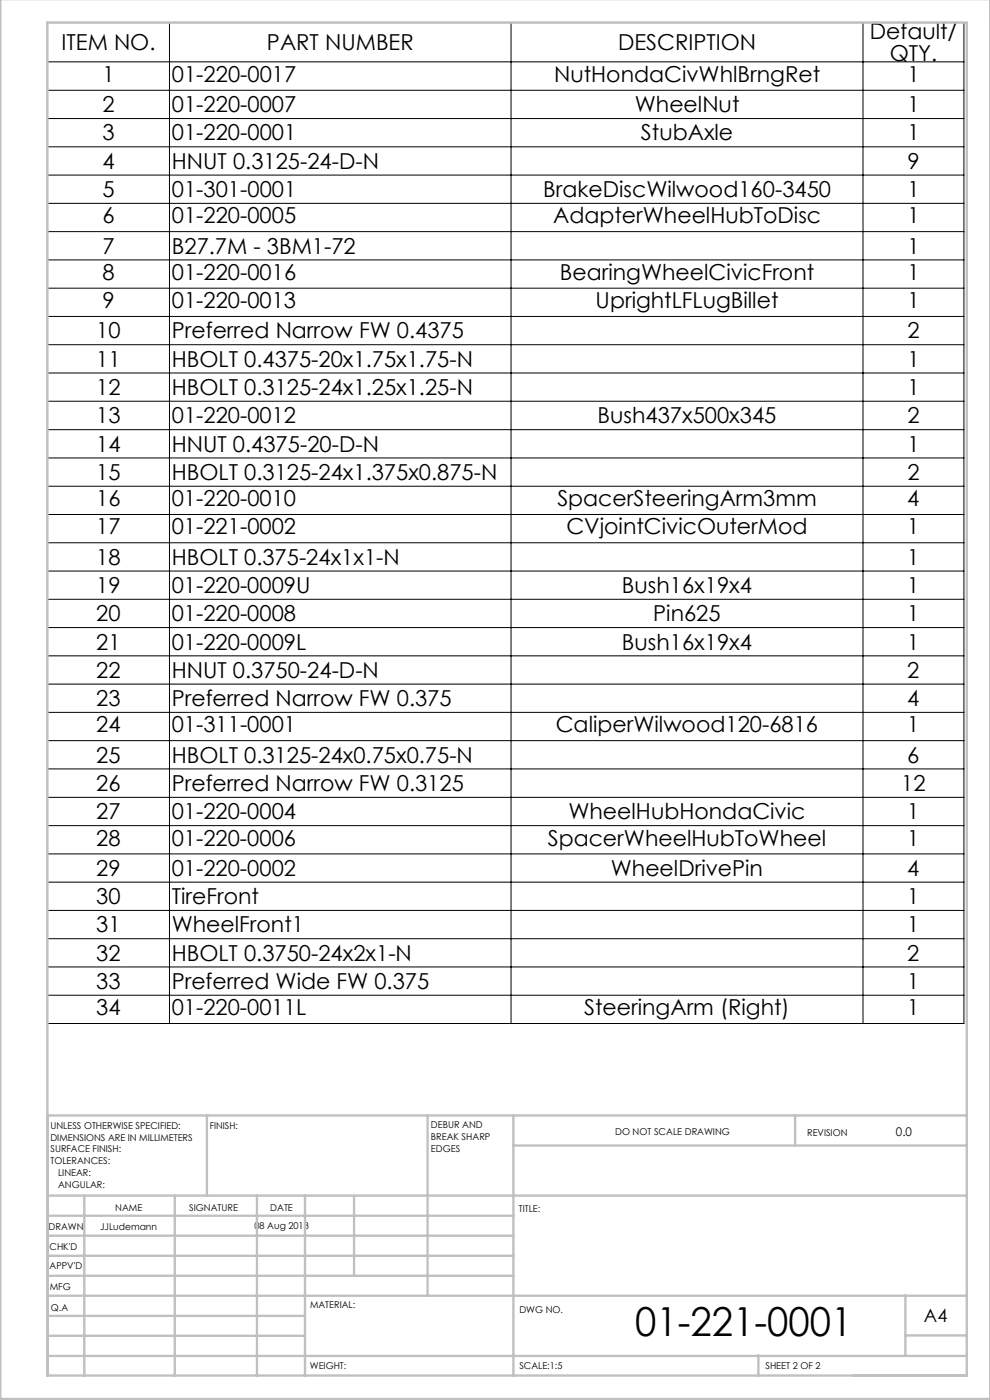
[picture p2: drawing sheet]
<svg xmlns="http://www.w3.org/2000/svg" width="210mm" height="297mm" viewBox="0 0 210 297" stroke-linecap="round" stroke-linejoin="round" font-family="sans-serif">
<defs><g id="words">
<text font-size="8.5" x="134.7" y="283.5">01-221-0001</text>
<g font-size="4.7">
<text x="13.1" y="10.6">ITEM NO.</text>
<text x="56.6" y="10.6">PART NUMBER</text>
<text x="131.1" y="10.6">DESCRIPTION</text>
<text x="184.5" y="8.3">Default/</text>
<text x="21.7" y="17.4">1</text>
<text x="36.5" y="17.4">01-220-0017</text>
<text x="117.5" y="17.4">NutHondaCivWhlBrngRet</text>
<text x="188.7" y="12.9">QTY.</text>
<text x="192.5" y="17.4">1</text>
<text x="21.7" y="23.8">2</text>
<text x="36.5" y="23.8">01-220-0007</text>
<text x="134.7" y="23.8">WheelNut</text>
<text x="192.5" y="23.8">1</text>
<text x="21.7" y="29.8">3</text>
<text x="36.5" y="29.8">01-220-0001</text>
<text x="136" y="29.8">StubAxle</text>
<text x="192.5" y="29.8">1</text>
<text x="21.7" y="35.8">4</text>
<text x="36.5" y="35.8">HNUT 0.3125-24-D-N</text>
<text x="192.5" y="35.8">9</text>
<text x="21.7" y="41.8">5</text>
<text x="36.5" y="41.8">01-301-0001</text>
<text x="115.2" y="41.8">BrakeDiscWilwood160-3450</text>
<text x="192.5" y="41.8">1</text>
<text x="21.7" y="47.4">6</text>
<text x="36.5" y="47.4">01-220-0005</text>
<text x="117.3" y="47.4">AdapterWheelHubToDisc</text>
<text x="192.5" y="47.4">1</text>
<text x="21.7" y="53.8">7</text>
<text x="36.5" y="53.8">B27.7M - 3BM1-72</text>
<text x="192.5" y="53.8">1</text>
<text x="21.7" y="59.4">8</text>
<text x="36.5" y="59.4">01-220-0016</text>
<text x="118.8" y="59.4">BearingWheelCivicFront</text>
<text x="192.5" y="59.4">1</text>
<text x="21.7" y="65.4">9</text>
<text x="36.5" y="65.4">01-220-0013</text>
<text x="126.3" y="65.4">UprightLFLugBillet</text>
<text x="192.5" y="65.4">1</text>
<text x="20.4" y="71.8">10</text>
<text x="36.4" y="71.8">Preferred Narrow FW 0.4375</text>
<text x="192.5" y="71.8">2</text>
<text x="20.4" y="77.8">11</text>
<text x="36.4" y="77.8">HBOLT 0.4375-20x1.75x1.75-N</text>
<text x="192.5" y="77.8">1</text>
<text x="20.4" y="83.8">12</text>
<text x="36.4" y="83.8">HBOLT 0.3125-24x1.25x1.25-N</text>
<text x="192.5" y="83.8">1</text>
<text x="20.4" y="89.8">13</text>
<text x="36.4" y="89.8">01-220-0012</text>
<text x="126.8" y="89.8">Bush437x500x345</text>
<text x="192.5" y="89.8">2</text>
<text x="20.4" y="95.8">14</text>
<text x="36.4" y="95.8">HNUT 0.4375-20-D-N</text>
<text x="192.5" y="95.8">1</text>
<text x="20.4" y="101.8">15</text>
<text x="36.4" y="101.8">HBOLT 0.3125-24x1.375x0.875-N</text>
<text x="192.5" y="101.8">2</text>
<text x="20.4" y="107.4">16</text>
<text x="36.4" y="107.4">01-220-0010</text>
<text x="118.2" y="107.4">SpacerSteeringArm3mm</text>
<text x="192.5" y="107.4">4</text>
<text x="20.4" y="113.4">17</text>
<text x="36.4" y="113.4">01-221-0002</text>
<text x="120.2" y="113.4">CVjointCivicOuterMod</text>
<text x="192.5" y="113.4">1</text>
<text x="20.4" y="119.8">18</text>
<text x="36.4" y="119.8">HBOLT 0.375-24x1x1-N</text>
<text x="192.5" y="119.8">1</text>
<text x="20.4" y="125.8">19</text>
<text x="36.4" y="125.8">01-220-0009U</text>
<text x="131.9" y="125.8">Bush16x19x4</text>
<text x="192.5" y="125.8">1</text>
<text x="20.4" y="131.8">20</text>
<text x="36.4" y="131.8">01-220-0008</text>
<text x="138.6" y="131.8">Pin625</text>
<text x="192.5" y="131.8">1</text>
<text x="20.4" y="137.8">21</text>
<text x="36.4" y="137.8">01-220-0009L</text>
<text x="131.9" y="137.8">Bush16x19x4</text>
<text x="192.5" y="137.8">1</text>
<text x="20.4" y="143.8">22</text>
<text x="36.4" y="143.8">HNUT 0.3750-24-D-N</text>
<text x="192.5" y="143.8">2</text>
<text x="20.4" y="149.8">23</text>
<text x="36.4" y="149.8">Preferred Narrow FW 0.375</text>
<text x="192.5" y="149.8">4</text>
<text x="20.4" y="155.4">24</text>
<text x="36.4" y="155.4">01-311-0001</text>
<text x="117.9" y="155.4">CaliperWilwood120-6816</text>
<text x="192.5" y="155.4">1</text>
<text x="20.4" y="161.8">25</text>
<text x="36.4" y="161.8">HBOLT 0.3125-24x0.75x0.75-N</text>
<text x="192.5" y="161.8">6</text>
<text x="20.4" y="167.8">26</text>
<text x="36.4" y="167.8">Preferred Narrow FW 0.3125</text>
<text x="191.2" y="167.8">12</text>
<text x="20.4" y="173.8">27</text>
<text x="36.4" y="173.8">01-220-0004</text>
<text x="120.6" y="173.8">WheelHubHondaCivic</text>
<text x="192.5" y="173.8">1</text>
<text x="20.4" y="179.4">28</text>
<text x="36.4" y="179.4">01-220-0006</text>
<text x="116.2" y="179.4">SpacerWheelHubToWheel</text>
<text x="192.4" y="179.4">1</text>
<text x="20.4" y="185.8">29</text>
<text x="36.4" y="185.8">01-220-0002</text>
<text x="129.6" y="185.8">WheelDrivePin</text>
<text x="192.4" y="185.8">4</text>
<text x="20.4" y="191.8">30</text>
<text x="36.4" y="191.8">TireFront</text>
<text x="192.4" y="191.8">1</text>
<text x="20.4" y="197.8">31</text>
<text x="36.4" y="197.8">WheelFront1</text>
<text x="192.4" y="197.8">1</text>
<text x="20.4" y="203.8">32</text>
<text x="36.4" y="203.8">HBOLT 0.3750-24x2x1-N</text>
<text x="192.4" y="203.8">2</text>
<text x="20.4" y="209.8">33</text>
<text x="36.4" y="209.8">Preferred Wide FW 0.375</text>
<text x="192.4" y="209.8">1</text>
<text x="20.4" y="215.4">34</text>
<text x="36.4" y="215.4">01-220-0011L</text>
<text x="123.9" y="215.4">SteeringArm (Right)</text>
<text x="192.4" y="215.4">1</text>
</g>
<text font-size="3.9" x="196" y="280.4">A4</text>
<text font-size="2.5" x="190" y="240.9">0.0</text>
<g font-size="2">
<text x="10.7" y="239.5">UNLESS OTHERWISE SPECIFIED:</text>
<text x="44.5" y="239.5">FINISH:</text>
<text x="91.4" y="239.4">DEBUR AND</text>
<text x="10.7" y="242">DIMENSIONS ARE IN MILLIMETERS</text>
<text x="10.7" y="244.5">SURFACE FINISH:</text>
<text x="91.4" y="241.9">BREAK SHARP</text>
<text x="91.4" y="244.4">EDGES</text>
<text x="130.5" y="240.8">DO NOT SCALE DRAWING</text>
<text x="171.2" y="241">REVISION</text>
<text x="10.7" y="247">TOLERANCES:</text>
<text x="12.3" y="249.5">LINEAR:</text>
<text x="12.3" y="252">ANGULAR:</text>
<text x="24.4" y="256.9">NAME</text>
<text x="40.1" y="256.8">SIGNATURE</text>
<text x="57.3" y="256.8">DATE</text>
<text x="110.1" y="257.1">TITLE:</text>
<text x="10.3" y="260.9">DRAWN</text>
<text x="21.3" y="261">JJLudemann</text>
<text x="54" y="260.8">08 Aug 2013</text>
<text x="10.5" y="269.3">APPV'D</text>
<text x="10.5" y="265.2">CHK'D</text>
<text x="10.6" y="273.6">MFG</text>
<text x="10.8" y="278">Q.A</text>
<text x="65.8" y="277.4">MATERIAL:</text>
<text x="110.2" y="278.5">DWG NO.</text>
<text x="65.7" y="290.4">WEIGHT:</text>
<text x="110.2" y="290.5">SCALE:1:5</text>
<text x="162.4" y="290.4">SHEET 2 OF 2</text>
</g>
</g></defs>
<g fill="none" stroke="#000" stroke-width=".21">
<path d="M10.1 4.8h194.4v212.3h-194.4zM10.1 19.2h194.4M10.1 13.1h194.4M35.9 4.8v212.3M108.4 4.8v212.3M183.1 4.8v212.3M10.1 25.1h194.4M10.1 31.1h194.4M10.1 37.1h194.4M10.1 43.1h194.4M10.1 49.1h194.4M10.1 55.1h194.4"/>
<path d="M10.1 61.1h194.4M10.1 67.1h194.4M10.1 73.1h194.4M10.1 79.1h194.4M10.1 85.1h194.4M10.1 91.2h194.4M10.1 97.2h194.4M10.1 103.1h194.4M10.1 109.1h194.4M10.1 115.1h194.4M10.1 121.1h194.4M10.1 127.1h194.4"/>
<path d="M10.1 133.1h194.4M10.1 139.1h194.4M10.1 145.1h194.4M10.1 151.1h194.4M10.1 157.1h194.4M10.1 163.1h194.4M10.1 169.2h194.4M10.1 175.2h194.4M10.1 181.1h194.4M10.1 187.1h194.4M10.1 193.1h194.4M10.1 199.1h194.4"/>
<path d="M10.1 205.1h194.4M10.1 211.1h194.4"/>
</g>
<g fill="none" stroke="#c0c0c0" stroke-width=".5">
<path d="M.1 -.1v296.9h209.9v-296.9M10.1 236.6h195M43.9 236.6v17M90.7 236.6v38.3M108.9 236.6v55.3M168.7 236.6v6.3M10.1 253.6h195M10.1 257.9h98.8M17.9 253.6v38.3M37.1 253.6v38.3M54.5 253.6v38.3M64.7 253.6v38.3"/>
<path d="M75.1 253.6v17M108.9 243h96.2M10.1 270.6h98.8M10.1 266.4h98.8M10.1 262.1h98.8M10.1 279.1h54.6M10.1 274.9h195M192.1 274.8v12.7M10.1 291.8h195v-287h-195v287.1M10.1 287.7h195M10.1 283.4h54.6M160.9 287.5v4.3"/>
<path d="M192.1 283.3h13"/>
</g>
<use href="#words"/>
</svg>
